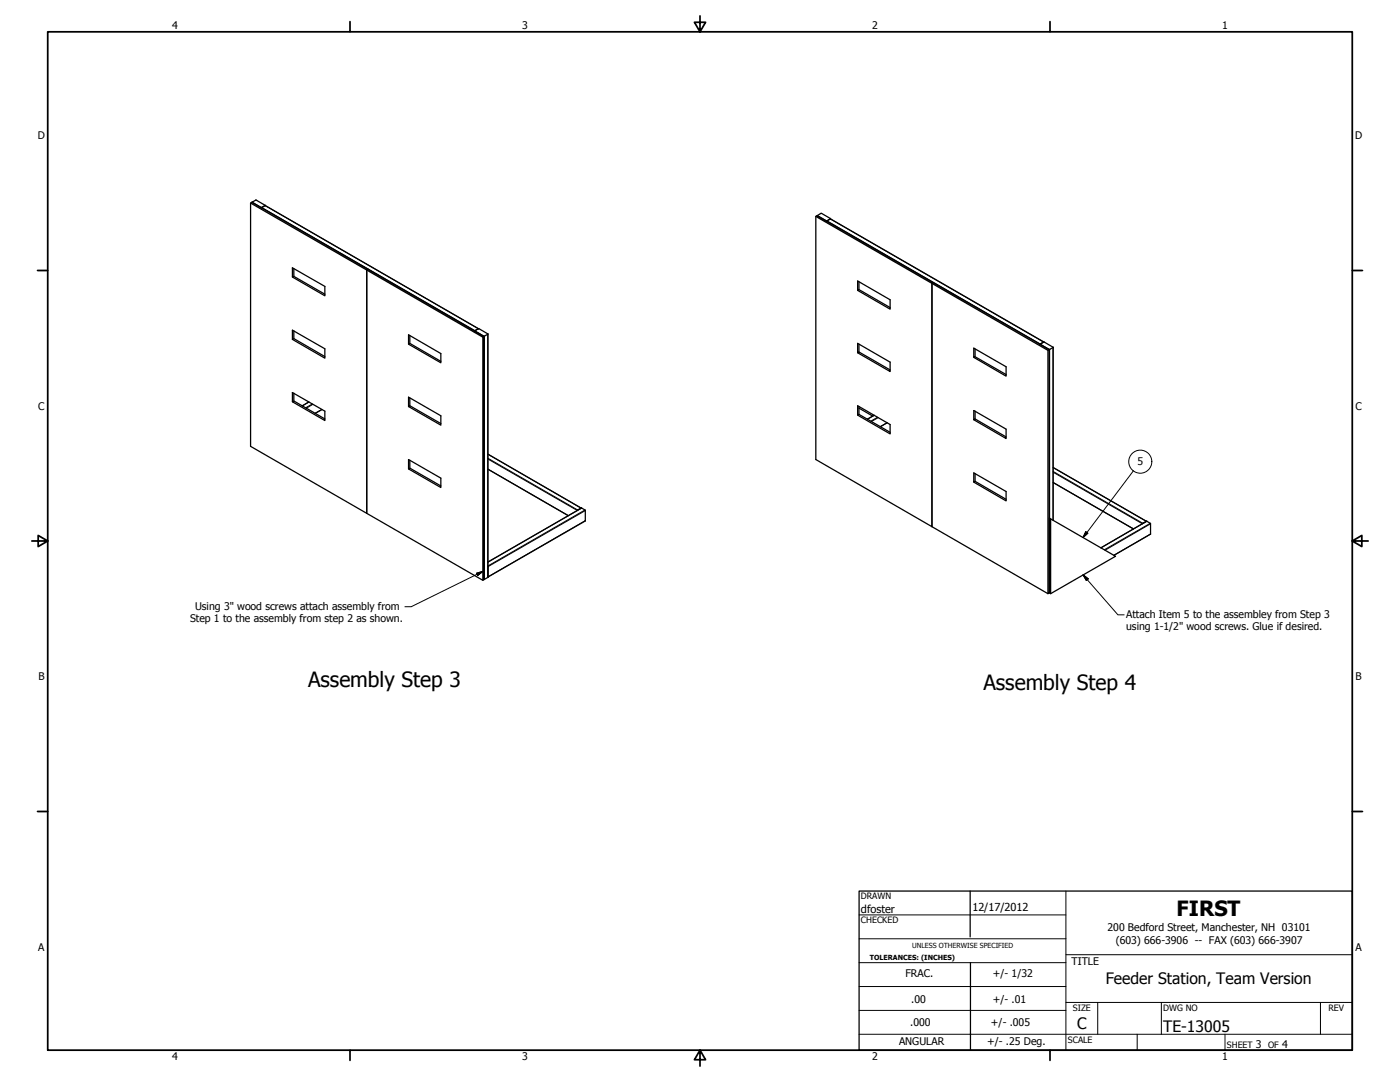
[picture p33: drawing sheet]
<svg xmlns="http://www.w3.org/2000/svg" width="559mm" height="432mm" viewBox="0 0 559 432" stroke-linecap="round" stroke-linejoin="round" font-family="sans-serif">
<defs><g id="words">
<g font-size="8.4">
<text x="122.9" y="274.2">Assembly Step 3</text>
<text x="392.5" y="275.3">Assembly Step 4</text>
<text x="469.6" y="365.4">FIRST</text>
</g>
<g font-size="6.3">
<text x="441.3" y="392.5">Feeder Station, Team Version</text>
<text x="429.9" y="410.6">C</text>
<text x="464.3" y="411.9">TE-13005</text>
</g>
<g font-size="4.4">
<text x="343.7" y="364.3">dfoster</text>
<text x="388.1" y="363.7">12/17/2012</text>
</g>
<g font-size="4.2">
<text x="68.7" y="11.7">4</text>
<text x="208.4" y="11.7">3</text>
<text x="348.1" y="11.7">2</text>
<text x="487.8" y="11.7">1</text>
<text x="15.1" y="55.5">D</text>
<text x="540.9" y="55.5">D</text>
<text x="15.2" y="163.4">C</text>
<text x="541" y="163.4">C</text>
<text x="454" y="185.7">5</text>
<text x="77.9" y="243.3">Using 3&quot; wood screws attach assembly from</text>
<text x="75.9" y="248.3">Step 1 to the assembly from step 2 as shown.</text>
<text x="449.5" y="246.6">Attach Item 5 to the assembley from Step 3</text>
<text x="449.5" y="251.6">using 1-1/2&quot; wood screws. Glue if desired.</text>
<text x="15.3" y="271.4">B</text>
<text x="541.1" y="271.4">B</text>
<text x="442.1" y="371.5">200 Bedford Street, Manchester, NH 03101</text>
<text x="445.3" y="376.6">(603) 666-3906 -- FAX (603) 666-3907</text>
<text x="15.2" y="379.3">A</text>
<text x="541" y="379.3">A</text>
<text x="396.3" y="389.9">+/- 1/32</text>
<text x="427.7" y="385">TITLE</text>
<text x="361.4" y="390.1">FRAC.</text>
<text x="363.7" y="400.2">.00</text>
<text x="396.2" y="400.3">+/- .01</text>
<text x="363.3" y="409.4">.000</text>
<text x="395.5" y="409.6">+/- .005</text>
<text x="358.8" y="417.2">ANGULAR</text>
<text x="394.1" y="416.9">+/- .25 Deg.</text>
<text x="501.3" y="418.3">3</text>
<text x="511.8" y="418.3">4</text>
<text x="68.7" y="423.2">4</text>
<text x="208.4" y="423.2">3</text>
<text x="348.1" y="423.2">2</text>
<text x="487.8" y="423.2">1</text>
</g>
<g font-size="3.5">
<text x="343.7" y="358.9">DRAWN</text>
<text x="343.7" y="368.5">CHECKED</text>
<text x="428.2" y="403.4">SIZE</text>
<text x="464.3" y="403.4">DWG NO</text>
<text x="530.3" y="403.4">REV</text>
<text x="426.2" y="416.1">SCALE</text>
<text x="489.7" y="418.3">SHEET</text>
<text x="506.2" y="418.3">OF</text>
</g>
<g font-size="2.8">
<text x="347.2" y="383">TOLERANCES: (INCHES)</text>
<text x="364.1" y="378.3">UNLESS OTHERWISE SPECIFIED</text>
</g>
</g></defs>
<!-- layer: Visible Narrow (ANSI) -->
<g fill="none" stroke="#000" stroke-width=".51">
<path d="M100 81l46.4 26.8 .5-.4-46.3-26.7-.6 .3v97.1l46.4 26.8v-97.1l46.3 26.8 .5-.4-46.3-26.8-.5 .4v97.1l46.3 26.7M100.6 80.7v.1M100.7 80.8l1.5-1 3.6 2.2M100.7 80.8l3.6 2.1 1.5-.9M105.8 82h.1M105.9 82h.1M325.6 86.4l46.4 26.7 .5-.3-46.4-26.8-.5 .4v97l46.4 26.8v-97.1l46.3 26.7 .5-.3-46.3-26.7-.5 .3v97.1l46.3 26.7M326.3 86v.1M326.3 86l1.6-.8 3.5 2.2M326.3 86.1l3.5 2 1.6-.7M331.4 87.4h.1M331.5 87.2v.1"/>
<path d="M116.7 110.6l13 7.4v-3.7l-13-7.4v3.7l.6-.3 12.4 7.1M117.3 107.2v3.1M342.3 115.9l13 7.5v-3.8l-13-7.5v3.8l.5-.3 12.5 7.1M342.8 112.5v3.1M116.7 135.4l13 7.5v-3.7l-13-7.4v3.6l.6-.3 12.4 7.2M117.3 132v3.1M163.1 137.4l12.9 7.4v-3.7l-12.9-7.5v3.8l.5-.4 12.4 7.2M163.6 133.9v3.1M193.2 134.2v97.1l-.5 .3v-97M194.7 133.2v.1M342.8 137.4v3.1M389.2 139.3v3.1"/>
<path d="M418.8 139.5v97.1l-.5 .3v-97.1M420.3 138.6v.1M117.3 156.9v3.1M163.6 158.8v3.1M342.3 140.8l13 7.5v-3.8l-13-7.5v3.8l.5-.3 12.5 7.1M388.7 142.6l12.9 7.5v-3.7l-12.9-7.5v3.7l.5-.2 12.4 7.1M116.7 160.3l13 7.5v-3.7l-13-7.4v3.6l.6-.3 12.4 7.2M163.1 162.2l12.9 7.5v-3.8l-12.9-7.4v3.7l.5-.3 12.4 7.1M342.3 165.7l13 7.5v-3.8l-13-7.5v3.8l.5-.3 12.5 7.1M342.8 162.9l5.6 3.2M342.8 162.2v3.2M388.7 167.5l12.9 7.5v-3.7l-12.9-7.5v3.7l.5-.3 12.4 7.2"/>
<path d="M389.2 164.1v3.1M163.1 187.1l12.9 7.5v-3.8l-12.9-7.4v3.7l.5-.3 12.4 7.1M163.6 183.7v3.1M388.7 192.4l12.9 7.5v-3.7l-12.9-7.5v3.7l.5-.3 12.4 7.2M389.2 189v3.1M230.6 203.5l-.2 .2M418.8 206.8l26.5 15.2-25.9 14.9-.6-.3zM419.4 207.1v29.8M456.2 208.9l-.1 .1M194.8 230.4h-.1"/>
</g>
<!-- layer: Border (ANSI) -->
<g fill="none" stroke="#000" stroke-width=".4">
<path d="M104.5 82.8l85.1 49.2M105.8 82l85.1 49.2M330.1 88.1l85.1 49.2M331.4 87.4l85.2 49.1M193.4 134.2v97M194.7 133.3v97.1M419 139.4v67.4M420.3 138.7v68.9M123.3 160.5l-2.7 1.5M124.7 161.2l-2.7 1.6M124.9 161.4l-2.7 1.5M128.5 163.4l-2.8 1.6"/>
<path d="M348.9 165.7l-2.6 1.6M350.3 166.5l-2.7 1.6M350.5 166.7l-2.6 1.5M354.1 168.7l-2.8 1.5M194.8 182.9l35.8 20.6M194.8 183.2l35.6 20.5M194.8 181.3l37.1 21.5M194.8 187.2l32 18.5M420.4 188.2l35.8 20.7M420.4 188.5l35.6 20.5M420.4 186.6l37.1 21.4M420.4 192.5l32 18.6"/>
<path d="M232.2 202.8l-37.4 21.5M233.5 203.5l-38.7 22.4M233.6 203.8l-38.8 22.3M233.6 207.8l-38.8 22.4M457.8 208l-18.4 10.6M459.1 208.9l-18.3 10.5M459.2 209l-18.1 10.6M459.2 213.1l-14.6 8.5"/>
</g>
<g fill="none" stroke="#000" stroke-width=".51">
<path d="M105.8 82l-1.4 .9M105.9 82l85.1 49.2M331.4 87.4l-1.5 .8M331.5 87.4l85.1 49.1M189.5 132v.1M189.6 132l-.1 .1M189.6 132v.1M189.6 132.1l3.5 2.1 1.6-.9M190.9 131.2l3.8 2M190.9 131.2l-1.3 .8M194.8 133.3v97.1M415.2 137.4h.1"/>
<path d="M415.2 137.3l-.1 .1M415.2 137.3v.1M415.2 137.4l3.6 2.1 1.5-.8M416.6 136.5l3.7 2.1M416.6 136.5l-1.4 .8M420.4 138.6v69M123.3 160.4l-2.7 1.6M128.5 163.4l-2.7 1.6M348.9 165.7l-2.7 1.6M354.1 168.7l-2.7 1.6M194.8 181.2l37.2 21.6-1.4 .7M194.8 187.3l32 18.5"/>
<path d="M420.4 186.6l37.2 21.4M420.4 192.6l32 18.5M457.6 208.1l-1.4 .8M457.6 208l1.6 1v4.1M457.6 208l-18.2 10.6M459.2 213.2h.1M459.2 213.2l-14.6 8.4M194.7 230.4l-1.5 .9M194.8 224.3l37.3-21.6 1.5 .9v4.3l-38.8 22.4M194.8 225.9v.2"/>
</g>
<!-- layer: Title (ANSI) -->
<g fill="none" stroke="#000" stroke-width=".7">
<path d="M19 12.7h520.8v406.4h-520.8zM139.7 8.6v4.1M279.4 6.3v6.4l-2.2-3.8h4.4l-2.2 3.8M419.1 8.6v4.1M15 107.9h4M539.8 107.9h4M12.7 215.9h6.3l-3.8-2.2v4.4l3.8-2.2M539.8 215.9l3.8 2.2v-4.4l-3.8 2.2h6.3M15 323.8h4M539.8 323.8h4M139.7 419.1v4.1M279.4 419.1l2.2 3.8h-4.4l2.2-3.8v6.3"/>
<path d="M419.1 419.1v4.1"/>
</g>
<!-- layer: Visible (ANSI) -->
<path d="M342.9 355.6h196.9v63.5h-196.9zM387.2 355.6v18.3M387.3 384.2v34.9" fill="none" stroke="#000" stroke-width=".51"/>
<g fill="none" stroke="#000" stroke-width=".4">
<path d="M425.4 355.6v63.5M342.9 365.1h82.5M342.9 374.6h82.5M342.9 384.2h82.5M342.9 393.7h82.5M425.4 381h114.4M342.9 412.7h196.9M342.9 403.2h82.5M425.4 400h114.4M438.1 400v12.7M453.9 412.7v6.4M463.5 400v12.7"/>
<path d="M488.9 412.7v6.4M527 400v12.7"/>
</g>
<!-- layer: Symbol (ANSI) -->
<g fill="none" stroke="#000" stroke-width=".4">
<path d="M452.4 187.8l-20.1 26.7M433.4 212.2l.8 .6-1.9 1.7zM190.2 228.7l2.5-.7-2 1.6zM192.7 228l-28.6 14.1h-2.5M432.3 229.4l2 1.6-.7 .6zM432.3 229.4l13.9 16h2.5"/>
<circle cx="455.1" cy="184.2" r="4.6"/>
</g>
<path d="M433.4 212.2l-1.1 2.3zM433.4 212.2l.8 .6-1.9 1.7zM190.7 229.6l2-1.6zM190.2 228.7l2.5-.7-2 1.6zM432.3 229.4l2 1.6zM432.3 229.4l2 1.6-.7 .6z" fill="#000" stroke="#000" stroke-width=".4"/>
<use href="#words"/>
</svg>
